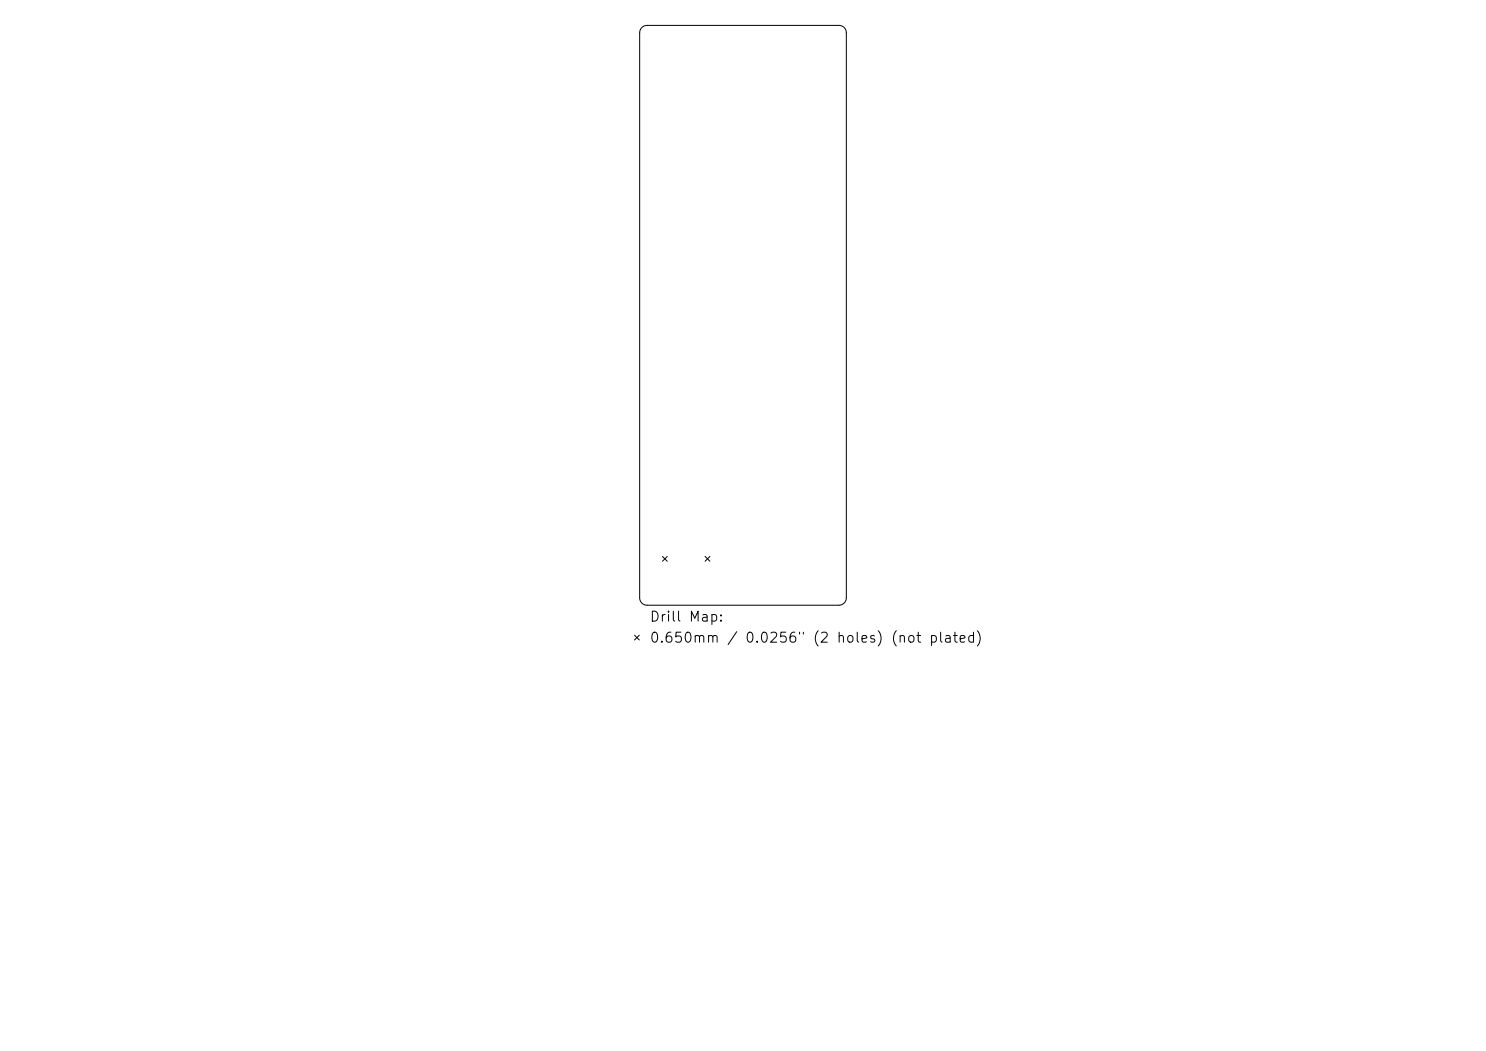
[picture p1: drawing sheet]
<svg xmlns="http://www.w3.org/2000/svg" width="297mm" height="210mm" viewBox="0 0 297 210" stroke-linecap="round" stroke-linejoin="round" font-family="sans-serif">
<defs><g id="words">
<g font-size="2">
<text x="129.7" y="124.7">Drill Map:</text>
<text x="129.7" y="128.9">0.650mm / 0.0256&quot; (2 holes) (not plated)</text>
</g>
</g></defs>
<path d="M128.3 5.5l.5-.3 .5-.1h38.4a1.48 1.48 0 0 1 1.5 1.4v113a1.47 1.47 0 0 1-1.5 1.4h-38.4a1.48 1.48 0 0 1-1.5-1.4v-113l.1-.5zM132.4 111.2l1 .9M133.4 111.2l-1 .9M140.9 111.2l1 .9M141.9 111.2l-1 .9M126.8 126.9l1 1M127.8 126.9l-1 1" fill="none" stroke="#000" stroke-width=".2"/>
<use href="#words"/>
</svg>
